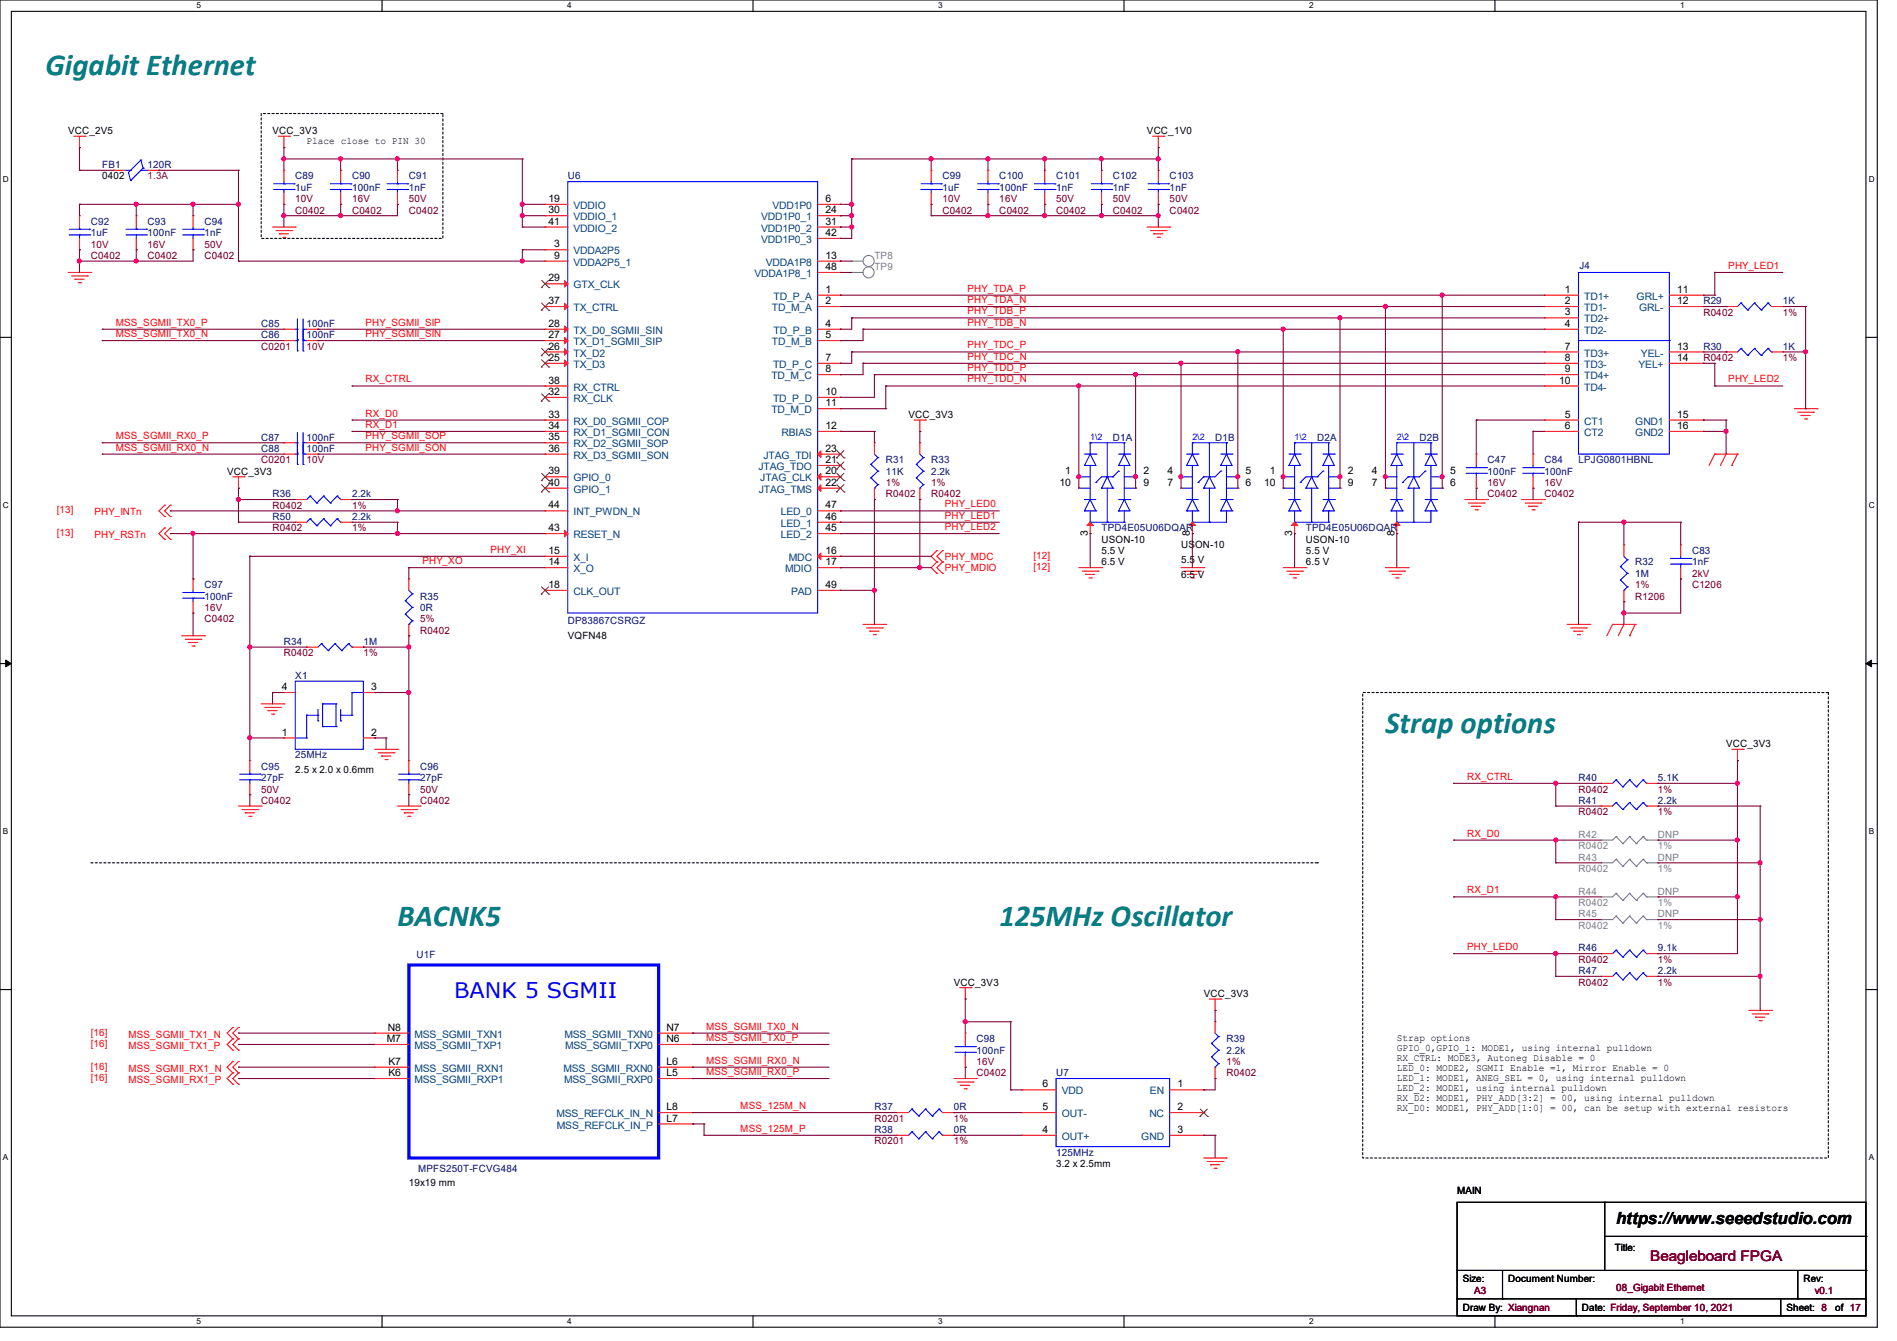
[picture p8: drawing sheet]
<svg xmlns="http://www.w3.org/2000/svg" width="297mm" height="210mm" viewBox="0 0 297 210" stroke-linecap="round" stroke-linejoin="round" font-family="sans-serif">
<defs><g id="words">
<g font-size="4.8" fill="#008080">
<text x="7.1" y="11.7">Gigabit Ethernet</text>
<text x="216.9" y="114.8">Strap options</text>
<text x="62.2" y="145">BACNK5</text>
<text x="156.5" y="145">125MHz Oscillator</text>
</g>
<text font-size="3.3" fill="#00f" x="71.1" y="156.3">BANK 5 SGMII</text>
<text font-size="2.6" x="253" y="191.8">https://www.seeedstudio.com</text>
<text font-size="2.3" fill="#800000" x="258.4" y="197.5">Beagleboard FPGA</text>
<g font-size="1.6">
<text x="10.7" y="21">VCC_2V5</text>
<text x="42.7" y="21">VCC_3V3</text>
<text x="48" y="22.6">Place close to PIN 30</text>
<text x="179.6" y="21">VCC_1V0</text>
<text x="16" y="28.1">0402</text>
<text x="85.9" y="31.6">19</text>
<text x="85.9" y="33.4">30</text>
<text x="85.9" y="35.2">41</text>
<text x="129.2" y="31.6">6</text>
<text x="129.2" y="33.4">24</text>
<text x="129.2" y="35.2">31</text>
<text x="86.8" y="38.7">3</text>
<text x="86.8" y="40.5">9</text>
<text x="129.2" y="40.5">13</text>
<text x="129.2" y="37">42</text>
<text x="85.9" y="44.1">29</text>
<text x="85.9" y="47.6">37</text>
<text x="129.2" y="45.8">1</text>
<text x="129.2" y="47.6">2</text>
<text x="129.2" y="42.3">48</text>
<text x="245" y="45.8">1</text>
<text x="245" y="47.6">2</text>
<text x="262.6" y="45.8">11</text>
<text x="262.6" y="47.6">12</text>
<text x="85.9" y="53">27</text>
<text x="85.9" y="51.2">28</text>
<text x="129.2" y="51.2">4</text>
<text x="129.2" y="53">5</text>
<text x="245" y="49.4">3</text>
<text x="245" y="51.2">4</text>
<text x="85.9" y="56.5">25</text>
<text x="85.9" y="54.7">26</text>
<text x="129.2" y="56.5">7</text>
<text x="129.2" y="58.3">8</text>
<text x="245" y="54.7">7</text>
<text x="245" y="56.5">8</text>
<text x="245" y="58.3">9</text>
<text x="262.6" y="54.7">13</text>
<text x="262.6" y="56.5">14</text>
<text x="85.9" y="61.8">32</text>
<text x="85.9" y="65.4">33</text>
<text x="85.9" y="60.1">38</text>
<text x="129.2" y="61.8">10</text>
<text x="129.2" y="63.6">11</text>
<text x="142.2" y="65.4">VCC_3V3</text>
<text x="244.1" y="60.1">10</text>
<text x="245" y="65.4">5</text>
<text x="262.6" y="65.4">15</text>
<text x="85.9" y="67.2">34</text>
<text x="85.9" y="69">35</text>
<text x="85.9" y="70.7">36</text>
<text x="129.2" y="67.2">12</text>
<text x="129.2" y="70.7">23</text>
<text x="245" y="67.2">6</text>
<text x="262.6" y="67.2">16</text>
<text x="35.6" y="74.3">VCC_3V3</text>
<text x="85.9" y="74.3">39</text>
<text x="85.9" y="76.1">40</text>
<text x="129.2" y="74.3">20</text>
<text x="129.2" y="72.5">21</text>
<text x="129.2" y="76.1">22</text>
<text x="165.9" y="76.1">10</text>
<text x="166.8" y="74.3">1</text>
<text x="179" y="74.3">2</text>
<text x="179" y="76.1">9</text>
<text x="182.8" y="74.3">4</text>
<text x="182.8" y="76.1">7</text>
<text x="195" y="74.3">5</text>
<text x="195" y="76.1">6</text>
<text x="197.9" y="76.1">10</text>
<text x="198.8" y="74.3">1</text>
<text x="211" y="74.3">2</text>
<text x="211" y="76.1">9</text>
<text x="214.8" y="74.3">4</text>
<text x="214.8" y="76.1">7</text>
<text x="227" y="74.3">5</text>
<text x="227" y="76.1">6</text>
<text x="85.9" y="83.2">43</text>
<text x="85.9" y="79.6">44</text>
<text x="129.2" y="83.2">45</text>
<text x="129.2" y="81.4">46</text>
<text x="129.2" y="79.6">47</text>
<text x="170.3" y="83.9" transform="rotate(-90 170.3 83.9)">3</text>
<text x="186.3" y="83.9" transform="rotate(-90 186.3 83.9)">8</text>
<text x="202.3" y="83.9" transform="rotate(-90 202.3 83.9)">3</text>
<text x="218.3" y="83.9" transform="rotate(-90 218.3 83.9)">8</text>
<text x="85.9" y="88.5">14</text>
<text x="85.9" y="86.7">15</text>
<text x="129.2" y="86.7">16</text>
<text x="129.2" y="88.5">17</text>
<text x="172.5" y="85">USON-10</text>
<text x="172.5" y="86.8">5.5 V</text>
<text x="172.5" y="88.6">6.5 V</text>
<text x="184.9" y="85.9">USON-10</text>
<text x="184.9" y="88.2">5.5 V</text>
<text x="204.5" y="85">USON-10</text>
<text x="204.5" y="86.8">5.5 V</text>
<text x="204.5" y="88.6">6.5 V</text>
<text x="85.9" y="92.1">18</text>
<text x="129.2" y="92.1">49</text>
<text x="184.9" y="90.5">6.5 V</text>
<text x="88.9" y="100.1">VQFN48</text>
<text x="44.1" y="108.1">4</text>
<text x="58.1" y="108.1">3</text>
<text x="44.1" y="115.2">1</text>
<text x="58.1" y="115.2">2</text>
<text x="270.3" y="117">VCC_3V3</text>
<text x="46.2" y="121.1">2.5 x 2.0 x 0.6mm</text>
<text x="149.4" y="154.3">VCC_3V3</text>
<text x="60.7" y="161.4">N8</text>
<text x="104.3" y="161.4">N7</text>
<text x="188.5" y="156.1">VCC_3V3</text>
<text x="60.6" y="163.2">M7</text>
<text x="60.8" y="166.8">K7</text>
<text x="104.3" y="163.2">N6</text>
<text x="104.3" y="166.8">L6</text>
<text x="218.7" y="163">Strap options</text>
<text x="218.7" y="164.6">GPIO_0,GPIO_1: MODE1, using internal pulldown</text>
<text x="218.7" y="166.2">RX_CTRL: MODE3, Autoneg Disable = 0</text>
<text x="218.7" y="167.7">LED_0: MODE2, SGMII Enable =1, Mirror Enable = 0</text>
<text x="60.8" y="168.5">K6</text>
<text x="104.3" y="168.5">L5</text>
<text x="104.3" y="173.9">L8</text>
<text x="163.2" y="173.9">5</text>
<text x="163.2" y="170.3">6</text>
<text x="184.4" y="170.3">1</text>
<text x="184.4" y="173.9">2</text>
<text x="218.7" y="169.3">LED_1: MODE1, ANEG_SEL = 0, using internal pulldown</text>
<text x="218.7" y="170.9">LED_2: MODE1, using internal pulldown</text>
<text x="218.7" y="172.4">RX_D2: MODE1, PHY_ADD[3:2] = 00, using internal pulldown</text>
<text x="218.7" y="174">RX_D0: MODE1, PHY_ADD[1:0] = 00, can be setup with external resistors</text>
<text x="104.3" y="175.6">L7</text>
<text x="163.2" y="177.4">4</text>
<text x="184.4" y="177.4">3</text>
<text x="64" y="185.8">19x19 mm</text>
<text x="165.4" y="182.8">3.2 x 2.5mm</text>
<text x="228.1" y="187.1">MAIN</text>
<text x="252.8" y="196">Title:</text>
<text x="229" y="200.7">Size:</text>
<text x="236.1" y="200.7">Document Number:</text>
<text x="282.4" y="200.7">Rev:</text>
<text x="229" y="205.4">Draw By: Xiangnan</text>
<text x="247.7" y="205.4">Date: Friday, September 10, 2021</text>
<text x="279.7" y="205.4">Sheet: 8</text>
<text x="287.3" y="205.4">of 17</text>
</g>
<g font-size="1.6" fill="#000080">
<text x="16" y="26.3">FB1</text>
<text x="23.1" y="26.3">120R</text>
<text x="46.2" y="28.1">C89</text>
<text x="46.2" y="29.9">1uF</text>
<text x="55.1" y="28.1">C90</text>
<text x="55.1" y="29.9">100nF</text>
<text x="64" y="28.1">C91</text>
<text x="64" y="29.9">1nF</text>
<text x="88.9" y="28.1">U6</text>
<text x="147.6" y="28.1">C99</text>
<text x="147.6" y="29.9">1uF</text>
<text x="156.5" y="28.1">C100</text>
<text x="156.5" y="29.9">100nF</text>
<text x="165.4" y="28.1">C101</text>
<text x="165.4" y="29.9">1nF</text>
<text x="174.2" y="28.1">C102</text>
<text x="174.2" y="29.9">1nF</text>
<text x="183.1" y="28.1">C103</text>
<text x="183.1" y="29.9">1nF</text>
<text x="14.2" y="35.2">C92</text>
<text x="23.1" y="35.2">C93</text>
<text x="32" y="35.2">C94</text>
<text x="14.2" y="37">1uF</text>
<text x="23.1" y="37">100nF</text>
<text x="32" y="37">1nF</text>
<text x="247.3" y="42.2">J4</text>
<text x="266.7" y="47.7">R29</text>
<text x="279.1" y="47.7">1K</text>
<text x="40.9" y="51.2">C85</text>
<text x="40.9" y="53">C86</text>
<text x="48" y="51.2">100nF</text>
<text x="48" y="53">100nF</text>
<text x="266.7" y="54.8">R30</text>
<text x="279.1" y="54.8">1K</text>
<text x="40.9" y="69">C87</text>
<text x="40.9" y="70.8">C88</text>
<text x="48" y="69">100nF</text>
<text x="48" y="70.8">100nF</text>
<text x="174.2" y="69">D1A</text>
<text x="190.2" y="69">D1B</text>
<text x="206.2" y="69">D2A</text>
<text x="222.2" y="69">D2B</text>
<text x="42.7" y="77.9">R36</text>
<text x="55.1" y="77.9">2.2k</text>
<text x="138.7" y="72.6">R31</text>
<text x="138.7" y="74.3">11K</text>
<text x="145.8" y="72.6">R33</text>
<text x="145.8" y="74.3">2.2k</text>
<text x="232.9" y="72.6">C47</text>
<text x="232.9" y="74.3">100nF</text>
<text x="241.8" y="72.6">C84</text>
<text x="241.8" y="74.3">100nF</text>
<text x="247.1" y="72.6">LPJG0801HBNL</text>
<text x="42.7" y="81.4">R50</text>
<text x="55.1" y="81.4">2.2k</text>
<text x="172.5" y="83.2">TPD4E05U06DQAR</text>
<text x="204.5" y="83.2">TPD4E05U06DQAR</text>
<text x="256" y="88.6">R32</text>
<text x="264.9" y="86.8">C83</text>
<text x="264.9" y="88.6">1nF</text>
<text x="32" y="92.1">C97</text>
<text x="32" y="93.9">100nF</text>
<text x="65.8" y="93.9">R35</text>
<text x="65.8" y="95.7">0R</text>
<text x="256" y="90.3">1M</text>
<text x="44.4" y="101">R34</text>
<text x="56.9" y="101">1M</text>
<text x="88.9" y="97.8">DP83867CSRGZ</text>
<text x="46.2" y="106.3">X1</text>
<text x="46.2" y="118.8">25MHz</text>
<text x="40.9" y="120.6">C95</text>
<text x="40.9" y="122.3">27pF</text>
<text x="65.8" y="120.6">C96</text>
<text x="65.8" y="122.3">27pF</text>
<text x="247.1" y="125.9">R41</text>
<text x="247.1" y="122.3">R40</text>
<text x="259.6" y="125.9">2.2k</text>
<text x="259.6" y="122.3">5.1K</text>
<text x="247.1" y="149">R46</text>
<text x="259.6" y="149">9.1k</text>
<text x="65.2" y="150.1">U1F</text>
<text x="247.1" y="152.6">R47</text>
<text x="259.6" y="152.6">2.2k</text>
<text x="152.9" y="163.2">C98</text>
<text x="152.9" y="165">100nF</text>
<text x="192" y="163.2">R39</text>
<text x="192" y="165">2.2k</text>
<text x="136.9" y="173.9">R37</text>
<text x="149.3" y="173.9">0R</text>
<text x="165.4" y="168.6">U7</text>
<text x="136.9" y="177.5">R38</text>
<text x="149.3" y="177.5">0R</text>
<text x="65.4" y="183.5">MPFS250T-FCVG484</text>
<text x="165.4" y="181">125MHz</text>
</g>
<text font-size="1.6" fill="#800040" x="23.1" y="28.1">1.3A</text>
<g font-size="1.6" fill="#800000">
<text x="46.2" y="33.4">C0402</text>
<text x="46.2" y="31.7">10V</text>
<text x="55.1" y="33.4">C0402</text>
<text x="55.1" y="31.7">16V</text>
<text x="64" y="33.4">C0402</text>
<text x="64" y="31.7">50V</text>
<text x="147.6" y="33.4">C0402</text>
<text x="147.6" y="31.7">10V</text>
<text x="156.5" y="33.4">C0402</text>
<text x="156.5" y="31.7">16V</text>
<text x="165.4" y="33.4">C0402</text>
<text x="165.4" y="31.7">50V</text>
<text x="174.2" y="33.4">C0402</text>
<text x="174.2" y="31.7">50V</text>
<text x="183.1" y="33.4">C0402</text>
<text x="183.1" y="31.7">50V</text>
<text x="14.2" y="40.6">C0402</text>
<text x="14.2" y="38.8">10V</text>
<text x="23.1" y="40.6">C0402</text>
<text x="23.1" y="38.8">16V</text>
<text x="32" y="40.6">C0402</text>
<text x="32" y="38.8">50V</text>
<text x="266.7" y="49.4">R0402</text>
<text x="279.1" y="49.4">1%</text>
<text x="40.9" y="54.8">C0201</text>
<text x="48" y="54.8">10V</text>
<text x="266.7" y="56.6">R0402</text>
<text x="279.1" y="56.6">1%</text>
<text x="40.9" y="72.6">C0201</text>
<text x="48" y="72.6">10V</text>
<text x="138.7" y="76.1">1%</text>
<text x="138.7" y="77.9">R0402</text>
<text x="145.8" y="76.1">1%</text>
<text x="145.8" y="77.9">R0402</text>
<text x="232.9" y="77.9">C0402</text>
<text x="232.9" y="76.1">16V</text>
<text x="241.8" y="77.9">C0402</text>
<text x="241.8" y="76.1">16V</text>
<text x="42.7" y="79.7">R0402</text>
<text x="42.7" y="83.2">R0402</text>
<text x="55.1" y="79.7">1%</text>
<text x="55.1" y="83.2">1%</text>
<text x="32" y="95.7">16V</text>
<text x="256" y="92.1">1%</text>
<text x="256" y="93.9">R1206</text>
<text x="264.9" y="92.1">C1206</text>
<text x="264.9" y="90.3">2kV</text>
<text x="32" y="97.4">C0402</text>
<text x="65.8" y="97.4">5%</text>
<text x="65.8" y="99.2">R0402</text>
<text x="44.4" y="102.8">R0402</text>
<text x="56.9" y="102.8">1%</text>
<text x="40.9" y="125.9">C0402</text>
<text x="40.9" y="124.1">50V</text>
<text x="65.8" y="125.9">C0402</text>
<text x="65.8" y="124.1">50V</text>
<text x="247.1" y="124.1">R0402</text>
<text x="259.6" y="124.1">1%</text>
<text x="247.1" y="127.7">R0402</text>
<text x="259.6" y="127.7">1%</text>
<text x="247.1" y="154.3">R0402</text>
<text x="247.1" y="150.8">R0402</text>
<text x="259.6" y="154.3">1%</text>
<text x="259.6" y="150.8">1%</text>
<text x="152.9" y="166.8">16V</text>
<text x="192" y="166.8">1%</text>
<text x="152.9" y="168.6">C0402</text>
<text x="192" y="168.6">R0402</text>
<text x="136.9" y="175.7">R0201</text>
<text x="136.9" y="179.2">R0201</text>
<text x="149.4" y="175.7">1%</text>
<text x="149.4" y="179.2">1%</text>
<text x="230.8" y="202.7">A3</text>
<text x="253" y="202.2">08_Gigabit Ethernet</text>
<text x="284.1" y="202.7">v0.1</text>
</g>
<g font-size="1.6" fill="#004080">
<text x="89.8" y="32.7">VDDIO</text>
<text x="89.8" y="34.5">VDDIO_1</text>
<text x="119.2" y="34.5">VDD1P0_1</text>
<text x="120.9" y="32.7">VDD1P0</text>
<text x="89.8" y="39.8">VDDA2P5</text>
<text x="89.8" y="41.6">VDDA2P5_1</text>
<text x="89.8" y="36.3">VDDIO_2</text>
<text x="119.2" y="36.3">VDD1P0_2</text>
<text x="119.2" y="38.1">VDD1P0_3</text>
<text x="119.9" y="41.6">VDDA1P8</text>
<text x="89.8" y="45.2">GTX_CLK</text>
<text x="118.1" y="43.4">VDDA1P8_1</text>
<text x="121.1" y="46.9">TD_P_A</text>
<text x="248" y="46.9">TD1+</text>
<text x="256.2" y="46.9">GRL+</text>
<text x="89.8" y="52.3">TX_D0_SGMII_SIN</text>
<text x="89.8" y="48.7">TX_CTRL</text>
<text x="120.9" y="48.7">TD_M_A</text>
<text x="121.1" y="52.3">TD_P_B</text>
<text x="248" y="50.5">TD2+</text>
<text x="248" y="48.7">TD1-</text>
<text x="248" y="52.3">TD2-</text>
<text x="256.6" y="48.7">GRL-</text>
<text x="89.8" y="57.6">TX_D3</text>
<text x="89.8" y="55.8">TX_D2</text>
<text x="89.8" y="54.1">TX_D1_SGMII_SIP</text>
<text x="120.8" y="59.4">TD_M_C</text>
<text x="120.9" y="54.1">TD_M_B</text>
<text x="121" y="57.6">TD_P_C</text>
<text x="248" y="55.8">TD3+</text>
<text x="248" y="57.6">TD3-</text>
<text x="248" y="59.4">TD4+</text>
<text x="256.5" y="57.6">YEL+</text>
<text x="256.9" y="55.8">YEL-</text>
<text x="89.8" y="63">RX_CLK</text>
<text x="89.8" y="61.2">RX_CTRL</text>
<text x="120.8" y="64.7">TD_M_D</text>
<text x="121" y="63">TD_P_D</text>
<text x="248" y="61.2">TD4-</text>
<text x="89.8" y="66.5">RX_D0_SGMII_COP</text>
<text x="89.8" y="68.3">RX_D1_SGMII_CON</text>
<text x="89.8" y="70.1">RX_D2_SGMII_SOP</text>
<text x="89.8" y="71.8">RX_D3_SGMII_SON</text>
<text x="119.5" y="71.8">JTAG_TDI</text>
<text x="122.3" y="68.3">RBIAS</text>
<text x="248" y="68.3">CT2</text>
<text x="248" y="66.5">CT1</text>
<text x="256" y="66.5">GND1</text>
<text x="256" y="68.3">GND2</text>
<text x="89.8" y="75.4">GPIO_0</text>
<text x="89.8" y="77.2">GPIO_1</text>
<text x="118.7" y="73.6">JTAG_TDO</text>
<text x="118.8" y="77.2">JTAG_TMS</text>
<text x="119" y="75.4">JTAG_CLK</text>
<text x="89.8" y="80.7">INT_PWDN_N</text>
<text x="122.3" y="82.5">LED_1</text>
<text x="122.3" y="80.7">LED_0</text>
<text x="89.8" y="89.6">X_O</text>
<text x="89.8" y="87.8">X_I</text>
<text x="89.8" y="84.3">RESET_N</text>
<text x="122.3" y="84.3">LED_2</text>
<text x="122.9" y="89.6">MDIO</text>
<text x="123.5" y="87.8">MDC</text>
<text x="89.8" y="93.2">CLK_OUT</text>
<text x="123.9" y="93.2">PAD</text>
<text x="64.9" y="167.9">MSS_SGMII_RXN1</text>
<text x="64.9" y="162.5">MSS_SGMII_TXN1</text>
<text x="64.9" y="164.3">MSS_SGMII_TXP1</text>
<text x="88.2" y="167.9">MSS_SGMII_RXN0</text>
<text x="88.4" y="162.5">MSS_SGMII_TXN0</text>
<text x="88.5" y="164.3">MSS_SGMII_TXP0</text>
<text x="64.9" y="169.6">MSS_SGMII_RXP1</text>
<text x="88.3" y="169.6">MSS_SGMII_RXP0</text>
<text x="166.2" y="171.4">VDD</text>
<text x="180" y="171.4">EN</text>
<text x="87.1" y="175">MSS_REFCLK_IN_N</text>
<text x="87.2" y="176.7">MSS_REFCLK_IN_P</text>
<text x="166.2" y="178.5">OUT+</text>
<text x="166.2" y="175">OUT-</text>
<text x="178.7" y="178.5">GND</text>
<text x="180" y="175">NC</text>
</g>
<g font-size="1.6" fill="#808080">
<text x="136.9" y="40.6">TP8</text>
<text x="136.9" y="42.3">TP9</text>
<text x="247.1" y="131.2">R42</text>
<text x="259.6" y="131.2">DNP</text>
<text x="247.1" y="133">R0402</text>
<text x="247.1" y="134.8">R43</text>
<text x="247.1" y="136.6">R0402</text>
<text x="259.6" y="134.8">DNP</text>
<text x="259.6" y="133">1%</text>
<text x="259.6" y="136.6">1%</text>
<text x="247.1" y="143.7">R45</text>
<text x="247.1" y="140.1">R44</text>
<text x="247.1" y="141.9">R0402</text>
<text x="259.6" y="143.7">DNP</text>
<text x="259.6" y="140.1">DNP</text>
<text x="259.6" y="141.9">1%</text>
<text x="247.1" y="145.5">R0402</text>
<text x="259.6" y="145.5">1%</text>
</g>
<g font-size="1.6" fill="#f00">
<text x="151.5" y="45.7">PHY_TDA_P</text>
<text x="151.5" y="47.5">PHY_TDA_N</text>
<text x="270.6" y="42.1">PHY_LED1</text>
<text x="18.1" y="51">MSS_SGMII_TX0_P</text>
<text x="18.1" y="52.8">MSS_SGMII_TX0_N</text>
<text x="57.2" y="51">PHY_SGMII_SIP</text>
<text x="57.2" y="52.8">PHY_SGMII_SIN</text>
<text x="151.5" y="49.2">PHY_TDB_P</text>
<text x="151.5" y="51">PHY_TDB_N</text>
<text x="57.2" y="59.9">RX_CTRL</text>
<text x="151.5" y="54.6">PHY_TDC_P</text>
<text x="151.5" y="56.3">PHY_TDC_N</text>
<text x="151.5" y="58.1">PHY_TDD_P</text>
<text x="151.5" y="59.9">PHY_TDD_N</text>
<text x="270.6" y="59.9">PHY_LED2</text>
<text x="57.2" y="65.2">RX_D0</text>
<text x="18.1" y="70.6">MSS_SGMII_RX0_N</text>
<text x="18.1" y="68.8">MSS_SGMII_RX0_P</text>
<text x="57.2" y="70.6">PHY_SGMII_SON</text>
<text x="57.2" y="68.8">PHY_SGMII_SOP</text>
<text x="57.2" y="67">RX_D1</text>
<text x="8.9" y="83.9">[13]</text>
<text x="8.9" y="80.4">[13]</text>
<text x="14.8" y="80.7">PHY_INTn</text>
<text x="147.9" y="79.5">PHY_LED0</text>
<text x="147.9" y="81.2">PHY_LED1</text>
<text x="147.9" y="83">PHY_LED2</text>
<text x="14.8" y="84.3">PHY_RSTn</text>
<text x="66.1" y="88.3">PHY_XO</text>
<text x="76.8" y="86.6">PHY_XI</text>
<text x="147.9" y="87.7">PHY_MDC</text>
<text x="147.9" y="89.4">PHY_MDIO</text>
<text x="161.8" y="87.5">[12]</text>
<text x="161.8" y="89.3">[12]</text>
<text x="229.7" y="122.1">RX_CTRL</text>
<text x="229.7" y="131">RX_D0</text>
<text x="229.7" y="139.9">RX_D1</text>
<text x="229.7" y="148.8">PHY_LED0</text>
<text x="110.6" y="161.2">MSS_SGMII_TX0_N</text>
<text x="14.2" y="162.2">[16]</text>
<text x="14.2" y="164">[16]</text>
<text x="14.2" y="167.5">[16]</text>
<text x="20.1" y="162.5">MSS_SGMII_TX1_N</text>
<text x="20.1" y="164.3">MSS_SGMII_TX1_P</text>
<text x="20.1" y="167.8">MSS_SGMII_RX1_N</text>
<text x="110.6" y="166.6">MSS_SGMII_RX0_N</text>
<text x="110.6" y="163">MSS_SGMII_TX0_P</text>
<text x="14.2" y="169.3">[16]</text>
<text x="20.1" y="169.6">MSS_SGMII_RX1_P</text>
<text x="110.6" y="168.4">MSS_SGMII_RX0_P</text>
<text x="115.9" y="173.7">MSS_125M_N</text>
<text x="115.9" y="177.2">MSS_125M_P</text>
</g>
<g font-size="1.4" fill="#00f">
<text x="170.7" y="68.9">1\2</text>
<text x="186.7" y="68.9">2\2</text>
<text x="202.7" y="68.9">1\2</text>
<text x="218.7" y="68.9">2\2</text>
</g>
<g font-size="1.3">
<text x="30.8" y="1.3">5</text>
<text x="88.8" y="1.3">4</text>
<text x="146.9" y="1.3">3</text>
<text x="205" y="1.3">2</text>
<text x="263.1" y="1.3">1</text>
<text x=".5" y="28.4">D</text>
<text x="292.6" y="28.4">D</text>
<text x=".5" y="79.5">C</text>
<text x="292.6" y="79.5">C</text>
<text x=".5" y="130.6">B</text>
<text x="292.6" y="130.6">B</text>
<text x=".5" y="181.7">A</text>
<text x="292.6" y="181.7">A</text>
<text x="30.8" y="207.4">5</text>
<text x="88.8" y="207.4">4</text>
<text x="146.9" y="207.4">3</text>
<text x="205" y="207.4">2</text>
<text x="263.1" y="207.4">1</text>
</g>
</g></defs>
<path d="M0 0h293.9v207.9h-293.9zM1.8 1.8h290.3v204.3h-290.3z" fill="none" stroke="#000" stroke-width=".17"/>
<g fill="#fff">
<path d="M30.8 .2h.7v1.4h-.7z"/>
<path d="M30.8 206.2h.7v1.4h-.7z"/>
</g>
<path d="M59.8 0v1.8M59.8 206.1v1.8" fill="none" stroke="#000" stroke-width=".17"/>
<g fill="#fff">
<path d="M88.8 .2h.7v1.4h-.7z"/>
<path d="M88.8 206.2h.7v1.4h-.7z"/>
</g>
<path d="M117.9 0v1.8M117.9 206.1v1.8" fill="none" stroke="#000" stroke-width=".17"/>
<g fill="#fff">
<path d="M146.9 .2h.7v1.4h-.7z"/>
<path d="M146.9 206.2h.7v1.4h-.7z"/>
</g>
<path d="M176 0v1.8M176 206.1v1.8" fill="none" stroke="#000" stroke-width=".17"/>
<g fill="#fff">
<path d="M205 .2h.7v1.4h-.7z"/>
<path d="M205 206.2h.7v1.4h-.7z"/>
</g>
<path d="M234.1 0v1.8M234.1 206.1v1.8" fill="none" stroke="#000" stroke-width=".17"/>
<g fill="#fff">
<path d="M263.1 .2h.6v1.4h-.6z"/>
<path d="M263.1 206.2h.6v1.4h-.6z"/>
<path d="M.5 27.3h.9v1.4h-.9z"/>
<path d="M292.6 27.3h.9v1.4h-.9z"/>
<path d="M.5 78.4h.9v1.4h-.9z"/>
<path d="M292.6 78.4h.9v1.4h-.9z"/>
</g>
<path d="M0 52.8h1.8M292.1 52.8h1.8" fill="none" stroke="#000" stroke-width=".17"/>
<g fill="#fff">
<path d="M.5 129.5h.8v1.4h-.8z"/>
<path d="M292.6 129.5h.8v1.4h-.8z"/>
</g>
<path d="M0 103.9h1.8M292.1 103.9h1.8" fill="none" stroke="#000" stroke-width=".17"/>
<path d="M.9 103.4l.9 .5-.9 .5zM292.1 103.9l.9-.5v1z" fill="#000" stroke="#000" stroke-width=".16"/>
<g fill="#fff">
<path d="M.5 180.5h.8v1.4h-.8z"/>
<path d="M292.6 180.5h.8v1.4h-.8z"/>
</g>
<g fill="none" stroke="#000" stroke-width=".17">
<path d="M0 155h1.8M292.1 155h1.8M228.1 188.3h64v17.8h-64zM228.1 199h64M235.2 199v4.4M251.2 188.3h.1M251.2 188.3v10.7M251.2 193.6h40.9M281.5 199v4.4M292.1 199h.1M292.1 193.6h.1M228.1 203.4h.1"/>
<path d="M228.1 203.4h64M235.2 203.4h.1M246.8 206.1h.1M246.8 203.4v2.7M278.8 206.1h.1M278.8 203.4v2.7M281.5 203.4h.1"/>
</g>
<path d="M40.9 17.8h28.4v19.5h-28.4zM213.4 108.5h72.9v72.9h-72.9zM14.2 135.1h192M206.2 135.1h.1" fill="none" stroke="#000" stroke-width=".17" stroke-dasharray=".3"/>
<g fill="none" stroke="#f00" stroke-width=".17">
<path d="M11.6 21.3h1.7M12.4 23.1h.1M12.4 33.8h.1M12.4 39.1h.1M12.4 21.3v1.8M12.4 33.8v1.8M12.4 37.3v1.8M13.3 21.3h.1M17.8 26.7h.1M17.8 26.7h1.8M21.3 33.8h.1M21.3 39.1h.1"/>
<path d="M21.3 33.8v1.8M21.3 37.3v1.8M23.1 26.7h1.8M24.9 26.7h.1M30.2 33.8h.1M30.2 39.1h.1M30.2 33.8v1.8M30.2 37.3v1.8M42.7 35.6h3.5M43.2 36.1h2.5M43.6 21.3h1.7M43.7 36.6h.1"/>
<path d="M43.7 36.6h1.5M44.3 37.2h.3M44.4 23.1h.1M44.4 26.7h.1M44.4 32h.1M44.4 21.3v1.8M44.4 26.7v1.7M44.4 30.2v1.8M44.6 37.2h.1M45.3 21.3h.1M45.7 36.1h.1M46.2 35.6h.1"/>
<path d="M53.3 26.7h.1M53.3 32h.1M53.3 26.7v1.7M53.3 30.2v1.8M62.2 26.7h.1M62.2 32h.1M62.2 26.7v1.7M62.2 30.2v1.8M85.3 39.1h.1M85.3 32h.1M85.3 33.8h.1M85.3 35.6h.1"/>
<path d="M85.3 35.6h3.6M85.3 39.1h3.6M85.3 32h3.6M85.3 33.8h3.6M128 35.6h3.6M128 32h3.6M128 33.8h3.6M128 37.3h3.6M131.6 32h.1M131.6 33.8h.1M131.6 35.6h.1M131.6 37.3h.1"/>
<path d="M145.8 26.7h.1M145.8 32h.1M145.8 26.7v1.7M145.8 30.2v1.8M154.7 26.7h.1M154.7 32h.1M154.7 26.7v1.7M154.7 30.2v1.8M163.6 26.7h.1M163.6 32h.1M163.6 26.7v1.7M163.6 30.2v1.8"/>
<path d="M172.5 26.7h.1M172.5 32h.1M172.5 26.7v1.7M172.5 30.2v1.8M179.6 35.6h3.5M180.1 36.1h2.5M180.5 21.3h1.7M180.6 36.6h.1M180.6 36.6h1.5M181.2 37.2h.3M181.4 23.1h.1M181.4 26.7h.1"/>
<path d="M181.4 32h.1M181.4 21.3v1.8M181.4 26.7v1.7M181.4 30.2v1.8M181.5 37.2h.1M182.2 21.3h.1M182.6 36.1h.1M183.1 35.6h.1M10.7 42.7h3.5M11.2 43.2h2.5M11.7 43.7h.1M11.7 43.7h1.5"/>
<path d="M12.3 44.3h.3M12.6 44.3h.1M13.7 43.2h.1M14.2 42.7h.1M44.4 51.6h.1M44.4 53.3h.1M44.4 51.6h1.8M44.4 53.3h1.8M48 51.6h1.8M48 53.3h1.8M49.8 51.6h.1M49.8 53.3h.1"/>
<path d="M85.3 40.9h.1M85.3 56.9h.1M85.3 55.1h.1M85.3 53.3h.1M85.3 51.6h.1M85.3 44.4h.1M85.3 48h.1M85.3 48h3.6M85.3 55.1h3.6M85.3 51.6h3.6M85.3 53.3h3.6M85.3 56.9h3.6"/>
<path d="M85.3 40.9h3.6M85.3 44.4h3.6M128 42.7h3.6M128 48h3.6M128 51.6h3.6M128 46.2h3.6M128 53.3h3.6M128 56.9h3.6M128 58.7h3.6M128 40.9h3.6M131.6 46.2h.1M131.6 48h.1"/>
<path d="M131.6 51.6h.1M131.6 53.3h.1M131.6 56.9h.1M131.6 58.7h.1M131.6 40.9h.1M131.6 42.7h.1M241.8 49.8h.1M241.8 46.2h.1M241.8 48h.1M241.8 55.1h.1M241.8 56.9h.1M241.8 51.6h.1"/>
<path d="M241.8 58.7h.1M241.8 48h5.3M241.8 55.1h5.3M241.8 51.6h5.3M241.8 46.2h5.3M241.8 56.9h5.3M241.8 58.7h5.3M241.8 49.8h5.3M261.4 48h5.3M261.4 55.1h5.3M261.4 46.2h5.3M261.4 56.9h5.3"/>
<path d="M266.7 46.2h.1M266.7 48h.1M266.7 55.1h.1M266.7 56.9h.1M270.3 48h.1M270.3 55.1h.1M270.3 48h1.7M270.3 55.1h1.7M277.4 48h1.7M277.4 55.1h1.7M279.1 48h.1M279.1 55.1h.1"/>
<path d="M25.8 79.1h.1M25.8 79.1l-.9 .9 .9 .9M26.7 79.1h.1M26.7 79.1l-.9 .9 .9 .9M36.4 74.7h1.8M37.3 76.5h.1M37.3 74.7v1.8M38.2 74.7h.1M44.4 69.3h.1M44.4 71.1h.1M44.4 71.1h1.8M44.4 69.3h1.8"/>
<path d="M46.2 78.2h.1M46.2 78.2h1.8M48 71.1h1.8M48 69.3h1.8M49.8 69.3h.1M49.8 71.1h.1M53.3 78.2h1.8M55.1 78.2h.1M85.3 62.2h.1M85.3 65.8h.1M85.3 67.6h.1M85.3 69.3h.1"/>
<path d="M85.3 71.1h.1M85.3 60.5h.1M85.3 74.7h.1M85.3 76.5h.1M85.3 71.1h3.6M85.3 65.8h3.6M85.3 74.7h3.6M85.3 69.3h3.6M85.3 62.2h3.6M85.3 67.6h3.6M85.3 76.5h3.6M85.3 60.5h3.6"/>
<path d="M128 71.1h3.6M128 74.7h3.6M128 64h3.6M128 62.2h3.6M128 67.6h3.6M128 72.9h3.6M128 76.5h3.6M131.6 62.2h.1M131.6 64h.1M131.6 67.6h.1M131.6 74.7h.1M131.6 72.9h.1"/>
<path d="M131.6 76.5h.1M131.6 71.1h.1M136.9 69.3h.1M136.9 78.2h.1M136.9 69.3v1.8M136.9 76.5v1.7M143.1 65.8h1.8M144 67.6h.1M144 69.3h.1M144 78.2h.1M144 65.8v1.8M144 69.3v1.8"/>
<path d="M144 76.5v1.7M144.9 65.8h.1M168.9 74.7h.1M168.9 76.5h.1M177.8 74.7h.1M177.8 76.5h.1M184.9 74.7h.1M184.9 76.5h.1M193.8 74.7h.1M193.8 76.5h.1M200.9 74.7h.1M200.9 76.5h.1"/>
<path d="M209.8 74.7h.1M209.8 76.5h.1M216.9 74.7h.1M216.9 76.5h.1M225.8 74.7h.1M225.8 76.5h.1M229.4 78.2h3.5M229.9 78.8h2.5M230.4 79.3h.1M230.4 79.3h1.5M231 79.8h.3M231.1 71.1h.1"/>
<path d="M231.1 76.5h.1M231.1 71.1v1.8M231.1 74.7v1.8M231.3 79.8h.1M232.4 78.8h.1M232.9 78.2h.1M238.3 78.2h3.5M238.8 78.8h2.5M239.3 79.3h.1M239.3 79.3h1.4M239.9 79.8h.3M240 71.1h.1"/>
<path d="M240 76.5h.1M240 71.1v1.8M240 74.7v1.8M240.2 79.8h.1M241.3 78.8h.1M241.8 78.2h.1M241.8 67.6h.1M241.8 60.5h.1M241.8 65.8h.1M241.8 65.8h5.3M241.8 67.6h5.3M241.8 60.5h5.3"/>
<path d="M261.4 65.8h5.3M261.4 67.6h5.3M266.7 65.8h.1M266.7 67.6h.1M268.5 71.1h.1M268.5 71.1l-.9 1.8M268.5 71.1h3.5M270.3 71.1h.1M270.3 71.1l-.9 1.8M271.1 72.9h.1M272 71.1h.1M272 71.1l-.9 1.8"/>
<path d="M280.9 64h3.6M281.5 64.6h2.4M282 65.1h.1M282 65.1h1.4M282.5 65.6h.4M282.9 65.6h.1M283.9 64.6h.1M284.5 64h.1M25.8 82.7h.1M25.8 84.5h.1M25.8 80.9h.1M25.8 82.7l-.9 .9 .9 .9"/>
<path d="M26.7 82.7h.1M26.7 84.5h.1M26.7 80.9h.1M26.7 82.7l-.9 .9 .9 .9M28.4 99.6h3.6M30.2 90.7h.1M30.2 96h.1M30.2 90.7v1.8M30.2 94.2v1.8M32 99.6h.1M46.2 81.8h.1M46.2 81.8h1.8"/>
<path d="M53.3 81.8h1.8M55.1 81.8h.1M64 90.7h.1M64 99.6h.1M64 90.7v1.8M64 97.8v1.8M85.3 88.9h.1M85.3 87.1h.1M85.3 92.5h.1M85.3 83.6h.1M85.3 80h.1M85.3 88.9h3.6"/>
<path d="M85.3 87.1h3.6M85.3 92.5h3.6M85.3 83.6h3.6M85.3 80h3.6M128 88.9h3.6M128 87.1h3.6M128 92.5h3.6M128 83.6h3.6M128 80h3.6M128 81.8h3.6M131.6 87.1h.1M131.6 88.9h.1"/>
<path d="M131.6 83.6h.1M131.6 81.8h.1M131.6 80h.1M131.6 92.5h.1M135.1 97.8h3.6M135.7 98.3h2.4M136.2 98.8h.1M136.2 98.8h1.4M136.7 99.4h.4M137.1 99.4h.1M138.1 98.3h.1M138.7 97.8h.1"/>
<path d="M146.7 86.2h.1M146.7 88h.1M146.7 89.8h.1M146.7 86.2l-.9 .9 .9 .9M146.7 88l-.9 .9 .9 .9M147.6 88h.1M147.6 86.2h.1M147.6 89.8h.1M147.6 86.2l-.9 .9 .9 .9M147.6 88l-.9 .9 .9 .9M168.9 88.9h3.6M169.5 89.5h2.4"/>
<path d="M170 90h.1M170 90h1.4M170.5 90.5h.4M170.7 83.6h.1M170.7 81.8v1.8M170.9 90.5h.1M171.9 89.5h.1M172.5 88.9h.1M184.9 88.9h3.6M185.5 89.5h2.4M186 90h.1M186 90h1.4"/>
<path d="M186.5 90.5h.4M186.7 83.6h.1M186.7 81.8v1.8M186.9 90.5h.1M187.9 89.5h.1M188.5 88.9h.1M200.9 88.9h3.6M201.5 89.5h2.4M202 90h.1M202 90h1.4M202.5 90.5h.4M202.7 83.6h.1"/>
<path d="M202.7 81.8v1.8M202.9 90.5h.1M203.9 89.5h.1M204.5 88.9h.1M216.9 88.9h3.6M217.5 89.5h2.4M218 90h.1M218 90h1.4M218.5 90.5h.4M218.7 83.6h.1M218.7 81.8v1.8M218.9 90.5h.1"/>
<path d="M219.9 89.5h.1M220.5 88.9h.1M245.4 97.8h3.5M245.9 98.3h2.5M246.4 98.8h.1M246.4 98.8h1.5M247 99.4h.3M247.3 99.4h.1M248.4 98.3h.1M248.9 97.8h.1M252.5 97.8h.1M252.5 97.8h3.5"/>
<path d="M252.5 97.8l-.9 1.8M254.3 97.8h.1M254.3 85.3h.1M254.3 94.2h.1M254.3 97.8l-.9 1.8M254.3 85.3v1.8M254.3 92.5v1.7M255.1 99.6h.1M256 97.8h.1M256 97.8l-.9 1.8M263.1 85.3h.1M263.1 90.7h.1"/>
<path d="M263.1 85.3v1.8M263.1 88.9v1.8M29 100.1h2.5M29.5 100.6h.1M29.5 100.6h1.4M30.1 101.2h.3M30.4 101.2h.1M31.5 100.1h.1M39.1 119.1h.1M39.1 119.1v1.8M40.9 110.2h3.5M41.4 110.8h2.5"/>
<path d="M42 111.3h.1M42 111.3h1.4M42.5 111.8h.3M42.8 111.8h.1M43.9 110.8h.1M44.4 110.2h.1M44.4 115.6h.1M44.4 108.5h.1M44.4 115.6h1.8M44.4 108.5h1.8M48 101.3h.1M48 101.3h1.8"/>
<path d="M55.1 101.3h1.8M56.9 101.3h.1M56.9 115.6h1.8M56.9 108.5h1.8M58.7 108.5h.1M58.7 115.6h.1M58.7 117.3h3.5M59.2 117.9h2.5M59.7 118.4h.1M59.7 118.4h1.5M60.3 119h.3M60.6 119h.1"/>
<path d="M61.7 117.9h.1M62.2 117.3h.1M64 119.1h.1M64 119.1v1.8M271.1 117.3h1.8M272 119.1h.1M272 117.3v1.8M272.9 117.3h.1M37.3 126.2h3.6M37.9 126.8h2.4M38.4 127.3h.1M38.4 127.3h1.4"/>
<path d="M38.9 127.8h.4M39.1 124.5h.1M39.1 122.7v1.8M39.3 127.8h.1M40.3 126.8h.1M40.9 126.2h.1M62.2 126.2h3.6M62.8 126.8h2.4M63.3 127.3h.1M63.3 127.3h1.4M63.8 127.8h.4M64 124.5h.1"/>
<path d="M64 122.7v1.8M64.2 127.8h.1M65.2 126.8h.1M65.8 126.2h.1M250.7 126.2h.1M250.7 122.7h.1M250.7 126.2h1.8M250.7 122.7h1.8M257.8 126.2h1.8M257.8 122.7h1.8M259.6 126.2h.1M259.6 122.7h.1"/>
<path d="M150.2 154.7h1.8M151.1 156.5h.1M151.1 154.7v1.8M152 154.7h.1M189.4 156.5h1.7M190.2 158.2h.1M190.2 156.5v1.7M191.1 156.5h.1M250.7 152.9h.1M250.7 149.4h.1M250.7 152.9h1.8M250.7 149.4h1.8"/>
<path d="M257.8 152.9h1.8M257.8 149.4h1.8M259.6 152.9h.1M259.6 149.4h.1M273.8 158.2h3.6M274.4 158.8h2.4M274.9 159.3h.1M274.9 159.3h1.4M275.4 159.9h.4M275.8 159.9h.1M276.8 158.8h.1M277.4 158.2h.1"/>
<path d="M36.4 160.9h.1M36.4 162.7h.1M36.4 164.5h.1M36.4 166.2h.1M36.4 168h.1M36.4 169.8h.1M36.4 160.9l-.8 .9 .8 .9M36.4 162.7l-.8 .9 .8 .9M36.4 166.2l-.8 .9 .8 .9M36.4 168l-.8 .9 .8 .9M37.3 160.9h.1M37.3 162.7h.1"/>
<path d="M37.3 164.5h.1M37.3 166.2h.1M37.3 168h.1M37.3 169.8h.1M37.3 160.9l-.9 .9 .9 .9M37.3 162.7l-.9 .9 .9 .9M37.3 166.2l-.9 .9 .9 .9M37.3 168l-.9 .9 .9 .9M58.7 167.1h.1M58.7 168.9h.1M58.7 161.8h.1M58.7 163.6h.1"/>
<path d="M58.7 168.9h5.3M58.7 167.1h5.3M58.7 161.8h5.3M58.7 163.6h5.3M103.1 168.9h5.4M103.1 174.2h5.4M103.1 167.1h5.4M103.1 161.8h5.4M103.1 163.6h5.4M103.1 176h5.4M108.5 161.8h.1M108.5 163.6h.1"/>
<path d="M108.5 167.1h.1M108.5 168.9h.1M108.5 174.2h.1M108.5 176h.1M140.5 174.2h.1M140.5 177.8h.1M140.5 174.2h1.7M140.5 177.8h1.7M147.6 174.2h1.8M147.6 177.8h1.8M149.4 174.2h.1M149.4 177.8h.1"/>
<path d="M149.4 168.9h3.5M149.9 169.5h2.5M150.4 170h.1M150.4 170h1.4M151 170.5h.3M151.1 161.8h.1M151.1 167.1h.1M151.1 161.8v1.8M151.1 165.4v1.7M151.3 170.5h.1M152.4 169.5h.1M152.9 168.9h.1"/>
<path d="M160 177.8h.1M160 174.2h.1M160 170.7h.1M160 170.7h5.4M160 174.2h5.4M160 177.8h5.4M183.1 170.7h5.4M183.1 174.2h5.4M183.1 177.8h5.4M188.5 170.7h.1M188.5 174.2h.1M188.5 177.8h.1"/>
<path d="M190.2 160h.1M190.2 168.9h.1M190.2 160v1.8M190.2 167.1v1.8M188.5 181.4h3.5M189 181.9h2.5M189.5 182.4h.1M189.5 182.4h1.5M190.1 183h.3M190.4 183h.1M191.5 181.9h.1M192 181.4h.1"/>
</g>
<g fill="none" stroke="#00f" stroke-width=".17">
<path d="M10.8 35.9h3.3M10.8 36.8h3.3M12.4 36.8h.1M12.4 35.9h.1M12.4 35.6v.3M12.4 36.8v.5M14.1 35.9h.1M14.1 36.8h.1M19.6 26.7h.8M19.7 35.9h3.2M19.7 36.8h3.2M20.4 28.3h.1"/>
<path d="M20.4 26.7h.1M21.3 36.8h.1M21.3 35.9h.1M21.3 35.6v.3M21.3 36.8v.5M22.1 25.1h.1M22.1 26.7h.1M22.1 25.1l-2 1.9 .3 1.3M22.1 26.7h1M22.1 25.1l.3 1.2M22.4 26.3h.1M22.4 26.3l-2 2"/>
<path d="M22.9 35.9h.1M22.9 36.8h.1M28.6 35.9h3.2M28.6 36.8h3.2M30.2 36.8h.1M30.2 35.9h.1M30.2 35.6v.3M30.2 36.8v.5M31.8 35.9h.1M31.8 36.8h.1M42.8 28.8h3.3M42.8 29.7h3.3"/>
<path d="M44.4 29.7h.1M44.4 28.8h.1M44.4 28.4v.4M44.4 29.7v.5M46.1 28.8h.1M46.1 29.7h.1M51.7 28.8h3.2M51.7 29.7h3.2M53.3 29.7h.1M53.3 28.8h.1M53.3 28.4v.4M53.3 29.7v.5"/>
<path d="M54.9 28.8h.1M54.9 29.7h.1M60.6 28.8h3.2M60.6 29.7h3.2M62.2 29.7h.1M62.2 28.8h.1M62.2 28.4v.4M62.2 29.7v.5M63.8 28.8h.1M63.8 29.7h.1M88.9 28.4h39.1v67.6h-39.1zM144.2 28.8h3.2"/>
<path d="M144.2 29.7h3.2M145.8 29.7h.1M145.8 28.8h.1M145.8 28.4v.4M145.8 29.7v.5M147.4 28.8h.1M147.4 29.7h.1M153.1 28.8h3.2M153.1 29.7h3.2M154.7 29.7h.1M154.7 28.8h.1M154.7 28.4v.4"/>
<path d="M154.7 29.7v.5M156.3 28.8h.1M156.3 29.7h.1M162 28.8h3.2M162 29.7h3.2M163.6 29.7h.1M163.6 28.8h.1M163.6 28.4v.4M163.6 29.7v.5M165.2 28.8h.1M165.2 29.7h.1M170.9 28.8h3.2"/>
<path d="M170.9 29.7h3.2M172.5 29.7h.1M172.5 28.8h.1M172.5 28.4v.4M172.5 29.7v.5M174.1 28.8h.1M174.1 29.7h.1M179.7 28.8h3.3M179.7 29.7h3.3M181.4 29.7h.1M181.4 28.8h.1M181.4 28.4v.4"/>
<path d="M181.4 29.7v.5M183 28.8h.1M183 29.7h.1M46.2 51.6h.4M46.2 53.3h.4M46.6 53.2h.1M46.6 51.6h.1M46.6 54.9h.1M46.6 53.3h.1M46.6 50v4.9M47.5 53.2h.1M47.5 51.6h.1"/>
<path d="M47.5 54.9h.1M47.5 53.3h.1M47.5 50v4.9M47.5 51.6h.5M47.5 53.3h.5M247.1 42.7h14.3v28.4h-14.3zM247.1 53.3h14.3M261.4 53.3h.1M272.6 47.5h.1M272.6 54.6h.1M272.6 47.5l-.6 .5M272.6 47.5l1 1.1"/>
<path d="M272.6 54.6l-.6 .5M272.6 54.6l1 1.1M273.6 48.6h.1M273.6 55.7h.1M274.7 47.5h.1M274.7 54.6h.1M274.7 47.5l-1.1 1.1M274.7 47.5l1.1 1.1M274.7 54.6l-1.1 1.1M274.7 54.6l1.1 1.1M275.8 48.6h.1M275.8 55.7h.1"/>
<path d="M276.8 47.5h.1M276.8 54.6h.1M276.8 47.5l-1 1.1M276.8 47.5l.6 .5M276.8 54.6l-1 1.1M276.8 54.6l.6 .5M277.4 48h.1M277.4 55.1h.1M46.2 71.1h.4M46.2 69.3h.4M46.6 71h.1M46.6 69.3h.1"/>
<path d="M46.6 72.7h.1M46.6 71.1h.1M46.6 67.7v5M47.5 71h.1M47.5 69.3h.1M47.5 72.7h.1M47.5 71.1h.1M47.5 71.1h.5M47.5 69.3h.5M47.5 67.7v5M48.6 77.7h.1M48.6 77.7l-.6 .5"/>
<path d="M48.6 77.7l1 1.1M49.6 78.8h.1M50.7 77.7h.1M50.7 77.7l-1.1 1.1M50.7 77.7l1 1.1M51.7 78.8h.1M52.8 77.7h.1M52.8 77.7l-1.1 1.1M52.8 77.7l.5 .5M53.3 78.2h.1M136.4 72.7h.1M136.4 74.8h.1"/>
<path d="M136.4 72.7l1.1 1.1M136.4 74.8l1.1 1.1M136.9 76.5h.1M136.9 71.1l.6 .6M137.5 71.7h.1M137.5 73.8h.1M137.5 75.9h.1M137.5 71.7l-1.1 1M137.5 73.8l-1.1 1M137.5 75.9l-.6 .6M143.5 72.7h.1M143.5 74.8h.1"/>
<path d="M143.5 72.7l1.1 1.1M143.5 74.8l1.1 1.1M144 76.5h.1M144 71.1l.6 .6M144.6 71.7h.1M144.6 73.8h.1M144.6 75.9h.1M144.6 71.7l-1.1 1M144.6 73.8l-1.1 1M144.6 75.9l-.6 .6M168.9 74.7h.1M168.9 76.5h.1"/>
<path d="M168.9 74.7h1.8M168.9 76.5h1.8M169.8 78.2h.1M169.8 72.9h.1M169.8 71.1h1.8M169.8 78.2h1.8M170.7 78.2h.1M170.7 72.9h.1M170.7 71.1h.1M170.7 69.3h.1M170.7 71.1l.9 1.8h-1.8M170.7 69.3h5.3"/>
<path d="M170.7 78.2l-.9 1.8M170.7 78.2l.9 1.8M170.7 69.3v1.8M170.7 72.9v5.3M170.7 71.1l-.9 1.8M171.6 75.6h.1M171.6 71.1h.1M172.5 76.5h.1M172.5 76.5h1.7M173.4 74.7h.1M173.4 69.3v5.4M173.4 76.5v5.3"/>
<path d="M173.4 74.7l-.9 1.8M173.4 74.7l.8 1.8M174.2 74.7h.1M174.2 76.5h.1M174.2 74.7h-1.7l-.9 .9M175.1 73.8h.1M175.1 72.9h.1M175.1 71.1h1.8M175.1 78.2h1.8M175.1 73.8l-.9 .9M176 78.2h.1M176 72.9h.1"/>
<path d="M176 71.1h.1M176 69.3h.1M176 74.7h1.8M176 76.5h1.8M176 71.1l.9 1.8h-1.8M176 78.2l.9 1.8h-1.8M176 69.3v1.8M176 72.9v5.3M176 78.2l-.9 1.8M176 71.1l-.9 1.8M176.9 78.2h.1M176.9 71.1h.1"/>
<path d="M177.8 74.7h.1M177.8 76.5h.1M184.9 74.7h.1M184.9 76.5h.1M184.9 74.7h1.8M184.9 76.5h1.8M185.8 72.9h.1M185.8 78.2h.1M185.8 71.1h1.8M185.8 78.2h1.8M186.7 78.2h.1M186.7 71.1h.1"/>
<path d="M186.7 69.3h.1M186.7 72.9h.1M186.7 71.1l.9 1.8h-1.8M186.7 69.3h5.3M186.7 78.2l-.9 1.8M186.7 78.2l.9 1.8M186.7 71.1l-.9 1.8M186.7 69.3v1.8M186.7 72.9v5.3M187.6 75.6h.1M187.6 71.1h.1M188.5 76.5h.1"/>
<path d="M188.5 74.7h.1M188.5 74.7l-.9 .9M189.4 74.7h.1M189.4 74.7l.8 1.8h-1.7M189.4 69.3v5.4M189.4 76.5v5.3M189.4 74.7l-.9 1.8M191.1 73.8h.1M191.1 72.9h.1M191.1 73.8l-.9 .9h-1.7M191.1 71.1h1.8M191.1 78.2h1.8"/>
<path d="M192 78.2h.1M192 71.1h.1M192 69.3h.1M192 72.9h.1M192 74.7h1.8M192 76.5h1.8M192 71.1l.9 1.8h-1.8M192 69.3v1.8M192 72.9v5.3M192 78.2l.9 1.8M192 78.2l-.9 1.8M192 71.1l-.9 1.8"/>
<path d="M192.9 71.1h.1M192.9 78.2h.1M193.8 74.7h.1M193.8 76.5h.1M200.9 74.7h.1M200.9 76.5h.1M200.9 74.7h1.8M200.9 76.5h1.8M201.8 78.2h.1M201.8 72.9h.1M201.8 71.1h1.8M201.8 78.2h1.8"/>
<path d="M202.7 78.2h.1M202.7 72.9h.1M202.7 71.1h.1M202.7 69.3h.1M202.7 71.1l.9 1.8h-1.8M202.7 69.3h5.3M202.7 78.2l-.9 1.8M202.7 78.2l.9 1.8M202.7 69.3v1.8M202.7 72.9v5.3M202.7 71.1l-.9 1.8M203.6 75.6h.1"/>
<path d="M203.6 71.1h.1M204.5 76.5h.1M204.5 76.5h1.7M205.4 74.7h.1M205.4 69.3v5.4M205.4 76.5v5.3M205.4 74.7l-.9 1.8M205.4 74.7l.8 1.8M206.2 74.7h.1M206.2 76.5h.1M206.2 74.7h-1.7l-.9 .9M207.1 73.8h.1"/>
<path d="M207.1 72.9h.1M207.1 71.1h1.8M207.1 78.2h1.8M207.1 73.8l-.9 .9M208 78.2h.1M208 72.9h.1M208 71.1h.1M208 69.3h.1M208 74.7h1.8M208 76.5h1.8M208 71.1l.9 1.8h-1.8M208 78.2l.9 1.8h-1.8"/>
<path d="M208 69.3v1.8M208 72.9v5.3M208 78.2l-.9 1.8M208 71.1l-.9 1.8M208.9 78.2h.1M208.9 71.1h.1M209.8 74.7h.1M209.8 76.5h.1M216.9 74.7h.1M216.9 76.5h.1M216.9 74.7h1.8M216.9 76.5h1.8"/>
<path d="M217.8 72.9h.1M217.8 78.2h.1M217.8 71.1h1.8M217.8 78.2h1.8M218.7 78.2h.1M218.7 71.1h.1M218.7 69.3h.1M218.7 72.9h.1M218.7 78.2l-.9 1.8M218.7 78.2l.9 1.8M218.7 71.1l.9 1.8h-1.8M218.7 71.1l-.9 1.8"/>
<path d="M218.7 69.3v1.8M218.7 72.9v5.3M218.7 69.3h5.3M219.6 75.6h.1M219.6 71.1h.1M220.5 76.5h.1M220.5 74.7h.1M220.5 74.7l-.9 .9M221.4 74.7h.1M221.4 69.3v5.4M221.4 76.5v5.3M221.4 74.7l-.9 1.8"/>
<path d="M221.4 74.7l.8 1.8h-1.7M223.1 73.8h.1M223.1 72.9h.1M223.1 73.8l-.9 .9h-1.7M223.1 71.1h1.8M223.1 78.2h1.8M224 78.2h.1M224 71.1h.1M224 69.3h.1M224 72.9h.1M224 69.3v1.8M224 72.9v5.3"/>
<path d="M224 78.2l.9 1.8M224 78.2l-.9 1.8M224 71.1l.9 1.8h-1.8M224 71.1l-.9 1.8M224 74.7h1.8M224 76.5h1.8M224.9 71.1h.1M224.9 78.2h.1M225.8 74.7h.1M225.8 76.5h.1M229.5 73.2h3.2M229.5 74.1h3.2"/>
<path d="M231.1 74.1h.1M231.1 73.2h.1M231.1 72.9v.3M231.1 74.1v.6M232.7 73.2h.1M232.7 74.1h.1M238.4 73.2h3.2M238.4 74.1h3.2M240 74.1h.1M240 73.2h.1M240 72.9v.3M240 74.1v.6"/>
<path d="M241.6 73.2h.1M241.6 74.1h.1M28.6 92.8h3.2M28.6 93.7h3.2M30.2 93.7h.1M30.2 92.8h.1M30.2 92.5v.3M30.2 93.7v.5M31.8 92.8h.1M31.8 93.7h.1M48.6 81.2h.1M48.6 81.2l-.6 .6"/>
<path d="M48.6 81.2l1 1.1M49.6 82.3h.1M50.7 81.2h.1M50.7 81.2l-1.1 1.1M50.7 81.2l1 1.1M51.7 82.3h.1M52.8 81.2h.1M52.8 81.2l-1.1 1.1M52.8 81.2l.5 .6M53.3 81.8h.1M63.5 94.1h.1M63.5 96.2h.1"/>
<path d="M63.5 94.1l1.1 1M63.5 96.2l1.1 1M64 97.8h.1M64 92.5l.6 .5M64.6 93h.1M64.6 95.1h.1M64.6 97.2h.1M64.6 93l-1.1 1.1M64.6 95.1l-1.1 1.1M64.6 97.2l-.6 .6M169.8 80h.1M169.8 80h1.8"/>
<path d="M170.7 81.8h.1M170.7 81.8h5.3M170.7 80v1.8M171.6 80h.1M173.4 81.8h.1M175.1 80h.1M176 80h.1M176 81.8h.1M176 80v1.8M185.8 80h.1M185.8 80h1.8M186.7 81.8h.1"/>
<path d="M186.7 80v1.8M187.6 80h.1M189.4 81.8h.1M191.1 80h.1M191.1 80h1.8M192 80h.1M192 80v1.8h-5.3M192.9 80h.1M201.8 80h.1M201.8 80h1.8M202.7 81.8h.1M202.7 81.8h5.3"/>
<path d="M202.7 80v1.8M203.6 80h.1M205.4 81.8h.1M207.1 80h.1M208 80h.1M208 81.8h.1M208 80v1.8M217.8 80h.1M217.8 80h1.8M218.7 81.8h.1M218.7 80v1.8M219.6 80h.1"/>
<path d="M221.4 81.8h.1M223.1 80h.1M223.1 80h1.8M224 80h.1M224 80v1.8h-5.3M224.9 80h.1M253.7 88.7h.1M253.7 90.8h.1M253.7 88.7l1.1 1.1M253.7 90.8l1.1 1.1M254.3 92.5h.1M254.3 87.1l.5 .6"/>
<path d="M254.8 87.7h.1M254.8 89.8h.1M254.8 91.9h.1M254.8 87.7l-1.1 1M254.8 89.8l-1.1 1M254.8 91.9l-.5 .6M261.5 87.5h3.3M261.5 88.3h3.3M263.1 88.3h.1M263.1 87.5h.1M263.1 87.1v.4M263.1 88.3v.6"/>
<path d="M264.8 87.5h.1M264.8 88.3h.1M46.2 106.7h10.7v10.6h-10.7zM46.2 115.6h1.8M48 115.6h.1M48 112h.1M48 112h1.8M48 112v3.6M49.8 112.9h.1M49.8 112h.1M49.8 111.1v1.8M50.3 100.8h.1"/>
<path d="M50.3 100.8l-.5 .5M50.3 100.8l1.1 1.1M50.5 113.8h.1M50.5 110.2h.1M50.5 110.2v3.6M50.5 113.8h2.1M50.5 110.2h2.1M51.4 101.9h.1M52.5 100.8h.1M52.5 100.8l-1.1 1.1M52.5 100.8l1 1.1M52.6 113.8h.1"/>
<path d="M52.6 110.2h.1M52.6 110.2v3.6M53.3 112.9h.1M53.3 111.1v1.8M53.3 112h1.8M53.5 101.9h.1M54.6 100.8h.1M54.6 100.8l-1.1 1.1M54.6 100.8l.5 .5M55.1 112h.1M55.1 108.5h.1M55.1 101.3h.1"/>
<path d="M55.1 108.5v3.5M55.1 108.5h1.8M56.9 108.5h.1M37.5 121.2h3.2M37.5 122.1h3.2M39.1 122.1h.1M39.1 121.2h.1M39.1 120.9v.3M39.1 122.1v.6M40.7 121.2h.1M40.7 122.1h.1M62.4 121.2h3.2"/>
<path d="M62.4 122.1h3.2M64 122.1h.1M64 121.2h.1M64 120.9v.3M64 122.1v.6M65.6 121.2h.1M65.6 122.1h.1M253 125.7h.1M253 122.1h.1M253 125.7l-.5 .5M253 125.7l1.1 1.1M253 122.1l-.5 .6"/>
<path d="M253 122.1l1.1 1.1M254.1 126.8h.1M254.1 123.2h.1M255.1 125.7h.1M255.1 122.1h.1M255.1 125.7l-1 1.1M255.1 125.7l1.1 1.1M255.1 122.1l-1 1.1M255.1 122.1l1.1 1.1M256.2 126.8h.1M256.2 123.2h.1M257.3 125.7h.1"/>
<path d="M257.3 122.1h.1M257.3 125.7l-1.1 1.1M257.3 125.7l.5 .5M257.3 122.1l-1.1 1.1M257.3 122.1l.5 .6M257.8 126.2h.1M257.8 122.7h.1M253 152.4h.1M253 148.8h.1M253 152.4l-.5 .5M253 152.4l1.1 1.1M253 148.8l-.5 .6"/>
<path d="M253 148.8l1.1 1.1M254.1 153.5h.1M254.1 149.9h.1M255.1 152.4h.1M255.1 148.8h.1M255.1 152.4l-1 1.1M255.1 152.4l1.1 1.1M255.1 148.8l-1 1.1M255.1 148.8l1.1 1.1M256.2 153.5h.1M256.2 149.9h.1M257.3 152.4h.1"/>
<path d="M257.3 148.8h.1M257.3 152.4l-1.1 1.1M257.3 152.4l.5 .5M257.3 148.8l-1.1 1.1M257.3 148.8l.5 .6M257.8 152.9h.1M257.8 149.4h.1M142.8 173.7h.1M142.8 177.2h.1M142.8 173.7l-.6 .5M142.8 173.7l1 1.1M142.8 177.2l-.6 .6"/>
<path d="M142.8 177.2l1 1.2M143.8 174.8h.1M143.8 178.4h.1M144.9 173.7h.1M144.9 177.2h.1M144.9 173.7l-1.1 1.1M144.9 173.7l1.1 1.1M144.9 177.2l-1.1 1.2M144.9 177.2l1.1 1.2M146 174.8h.1M146 178.4h.1M147 173.7h.1"/>
<path d="M147 177.2h.1M147 173.7l-1 1.1M147 173.7l.6 .5M147 177.2l-1 1.2M147 177.2l.6 .6M147.6 174.2h.1M147.6 177.8h.1M149.5 163.9h3.2M149.5 164.8h3.2M151.1 164.8h.1M151.1 163.9h.1M151.1 163.6v.3"/>
<path d="M151.1 164.8v.6M152.7 163.9h.1M152.7 164.8h.1M165.4 168.9h17.7v10.7h-17.7zM189.7 163.4h.1M189.7 165.5h.1M189.7 163.4l1.1 1.1M189.7 165.5l1.1 1.1M190.2 167.1h.1M190.2 161.8l.6 .5M190.8 162.3h.1M190.8 164.5h.1"/>
<path d="M190.8 166.6h.1M190.8 162.3l-1.1 1.1M190.8 164.5l-1.1 1M190.8 166.6l-.6 .5"/>
</g>
<g fill="#f00" stroke="#f00" stroke-width=".17">
<path d="M218.7 81.8l.5 .5h-1z"/>
<path d="M186.7 81.8l.5 .5h-1z"/>
<path d="M128.5 86.6v1l-.5-.5z"/>
<path d="M128 74.7l.5-.5v1z"/>
<path d="M128 76.5l.5-.6v1.1z"/>
<path d="M128 71.1l.5-.5v1z"/>
<path d="M88.4 56.4l.5 .5-.5 .5z"/>
<path d="M88.4 54.6l.5 .5-.5 .5z"/>
<path d="M88.4 52.8l.5 .5-.5 .5z"/>
<path d="M88.4 51.1l.5 .5-.5 .5z"/>
<path d="M88.4 43.9l.5 .5-.5 .6z"/>
<path d="M88.4 47.5l.5 .5-.5 .5z"/>
<path d="M88.4 83.1l.5 .5-.5 .5z"/>
<path d="M202.2 82.3l.5-.5 .5 .5z"/>
<path d="M170.7 81.8l.5 .5h-1z"/>
</g>
<g fill="none" stroke="#804000" stroke-width=".16">
<path d="M84.8 57.5h.1M84.8 55.7h.1M84.8 45h.1M84.8 48.6h.1M84.8 56.3l1.1 1.2M84.8 54.6l1.1 1.1M84.8 43.9l1.1 1.1M84.8 47.5l1.1 1.1M85.9 56.3l-1.1 1.2M85.9 54.6l-1.1 1.1M85.9 43.9l-1.1 1.1M85.9 47.5l-1.1 1.1"/>
<path d="M85.9 57.5h.1M85.9 55.7h.1M85.9 45h.1M85.9 48.6h.1M84.8 62.8h.1M84.8 75.3h.1M84.8 77h.1M84.8 61.7l1.1 1.1M84.8 74.1l1.1 1.2M84.8 75.9l1.1 1.1M85.9 61.7l-1.1 1.1M85.9 74.1l-1.1 1.2"/>
<path d="M85.9 75.9l-1.1 1.1M85.9 62.8h.1M85.9 75.3h.1M85.9 77h.1M131 75.3h.1M131 73.5h.1M131 77h.1M131 71.7h.1M131 74.1l1.2 1.2M131 72.3l1.2 1.2M131 75.9l1.2 1.1M131 70.6l1.2 1.1"/>
<path d="M132.1 74.1l-1.1 1.2M132.1 72.3l-1.1 1.2M132.1 75.9l-1.1 1.1M132.1 70.6l-1.1 1.1M132.2 75.3h.1M132.2 73.5h.1M132.2 77h.1M132.2 71.7h.1M84.8 93h.1M84.8 91.9l1.1 1.1M85.9 91.9l-1.1 1.1M85.9 93h.1"/>
<path d="M187.9 174.8h.1M187.9 173.7l1.2 1.1M189 173.7l-1.1 1.1M189.1 174.8h.1"/>
</g>
<g fill="none" stroke="#808080" stroke-width=".17">
<path d="M133.3 40.9h.1M133.3 42.7h.1M133.3 40.9h1.8M133.3 42.7h1.8M250.7 131.6h.1M250.7 135.1h.1M253 131h.1M253 134.6h.1M253 139.9h.1M253 131l-.5 .6h-1.8M253 131l1.1 1.1M253 134.6l-.5 .5h-1.8"/>
<path d="M253 134.6l1.1 1.1M253 139.9l-.5 .6h-1.8M253 139.9l1.1 1.1M254.1 132.1h.1M254.1 135.7h.1M255.1 131h.1M255.1 134.6h.1M255.1 139.9h.1M255.1 131l-1 1.1M255.1 131l1.1 1.1M255.1 134.6l-1 1.1M255.1 134.6l1.1 1.1"/>
<path d="M255.1 139.9l-1 1.1M255.1 139.9l1.1 1.1M256.2 132.1h.1M256.2 135.7h.1M257.3 131h.1M257.3 134.6h.1M257.3 139.9h.1M257.3 131l-1.1 1.1M257.3 131l.5 .6M257.3 134.6l-1.1 1.1M257.3 134.6l.5 .5M257.3 139.9l-1.1 1.1"/>
<path d="M257.3 139.9l.5 .6M257.8 131.6h.1M257.8 135.1h.1M257.8 131.6h1.8M257.8 135.1h1.8M259.6 131.6h.1M259.6 135.1h.1M250.7 144h.1M250.7 140.5h.1M253 143.5h.1M253 143.5l-.5 .5h-1.8M253 143.5l1.1 1.1"/>
<path d="M254.1 144.6h.1M254.1 141h.1M255.1 143.5h.1M255.1 143.5l-1 1.1M255.1 143.5l1.1 1.1M256.2 144.6h.1M256.2 141h.1M257.3 143.5h.1M257.3 143.5l-1.1 1.1M257.3 143.5l.5 .5M257.8 144h.1M257.8 140.5h.1"/>
<path d="M257.8 144h1.8M257.8 140.5h1.8M259.6 144h.1M259.6 140.5h.1"/>
<circle cx="136" cy="40.9" r=".87"/>
<circle cx="136" cy="42.7" r=".87"/>
</g>
<path d="M64 151.1h39.1v30.3h-39.1z" fill="none" stroke="#00f" stroke-width=".51"/>
<g fill="none" stroke="#800040" stroke-width=".17">
<path d="M12.4 32h.1M12.4 39.1h.1M12.4 26.7h.1M12.4 23.1h.1M12.4 32h24.9M12.4 23.1v3.6M12.4 32v1.8M12.4 39.1v3.6M12.4 26.7h5.4M21.3 32h.1M21.3 39.1h.1M21.3 32v1.8"/>
<path d="M21.3 39.1v1.8M24.9 26.7h.1M24.9 26.7h12.4M30.2 32h.1M30.2 39.1h.1M30.2 39.1v1.8h-17.8M30.2 32v1.8M37.3 32h.1M37.3 26.7h.1M37.3 26.7v14.2M44.4 23.1h.1M44.4 24.9h.1"/>
<path d="M44.4 32h.1M44.4 33.8h.1M44.4 23.1v3.6M44.4 32v3.6M44.4 24.9h37.4M53.3 24.9h.1M53.3 32h.1M53.3 33.8h.1M53.3 24.9v1.8M53.3 32v1.8M62.2 24.9h.1M62.2 32h.1"/>
<path d="M62.2 24.9v1.8M62.2 32v1.8h-17.8M81.8 35.6h.1M81.8 24.9h.1M81.8 33.8h.1M81.8 32h.1M81.8 39.1h.1M81.8 35.6h3.5M81.8 24.9v10.7M81.8 39.1v1.8M81.8 33.8h3.5M81.8 32h3.5"/>
<path d="M81.8 39.1h3.5M131.6 37.3h.1M131.6 35.6h.1M131.6 33.8h.1M131.6 32h.1M131.6 35.6h1.7M131.6 33.8h1.7M131.6 32h1.7M133.3 24.9h.1M133.3 35.6h.1M133.3 33.8h.1M133.3 32h.1"/>
<path d="M133.3 24.9v12.4h-1.7M133.3 24.9h48.1M145.8 24.9h.1M145.8 32h.1M145.8 33.8h.1M145.8 33.8h35.6M145.8 24.9v1.8M145.8 32v1.8M154.7 24.9h.1M154.7 32h.1M154.7 33.8h.1M154.7 24.9v1.8"/>
<path d="M154.7 32v1.8M163.6 24.9h.1M163.6 32h.1M163.6 33.8h.1M163.6 24.9v1.8M163.6 32v1.8M172.5 33.8h.1M172.5 32h.1M172.5 24.9h.1M172.5 24.9v1.8M172.5 32v1.8M181.4 33.8h.1"/>
<path d="M181.4 32h.1M181.4 24.9h.1M181.4 23.1h.1M181.4 23.1v3.6M181.4 32v3.6M12.4 40.9h.1M16 51.6h.1M16 53.3h.1M16 51.6h28.4M16 53.3h28.4M21.3 40.9h.1M37.3 40.9h.1"/>
<path d="M37.3 40.9h48M49.8 51.6h.1M49.8 53.3h.1M49.8 51.6h35.5M49.8 53.3h35.5M81.8 40.9h.1M131.6 46.2h.1M131.6 48h.1M131.6 58.7h.1M131.6 56.9h.1M131.6 51.6h.1M131.6 53.3h.1"/>
<path d="M131.6 40.9h.1M131.6 42.7h.1M131.6 46.2h110.2M131.6 48h110.2M131.6 40.9h1.7M131.6 42.7h1.7M133.3 49.8h.1M133.3 55.1h.1M133.3 49.8h108.5M133.3 49.8v1.8h-1.7M133.3 55.1h108.5M133.3 55.1v1.8h-1.7"/>
<path d="M135.1 51.6h.1M135.1 56.9h.1M135.1 51.6h106.7M135.1 56.9h106.7M135.1 56.9v1.8h-3.5M135.1 51.6v1.7h-3.5M136.9 58.7h.1M136.9 58.7h104.9M136.9 58.7v3.5h-5.3M177.8 58.7h.1M177.8 58.7v17.8M184.9 56.9h.1"/>
<path d="M184.9 56.9v19.6M193.8 55.1h.1M193.8 55.1v21.4M200.9 51.6h.1M200.9 51.6v24.9M209.8 49.8h.1M209.8 49.8v26.7M216.9 48h.1M216.9 48v28.5M225.8 46.2h.1M225.8 46.2v30.3M266.7 56.9h.1"/>
<path d="M266.7 46.2h1.8M266.7 48h3.6M266.7 55.1h3.6M266.7 56.9h1.8M268.5 46.2h.1M268.5 56.9h.1M268.5 42.7h.1M268.5 42.7h10.6M268.5 42.7v3.5M268.5 56.9v3.6M270.3 55.1h.1M270.3 48h.1"/>
<path d="M279.1 48h3.6M279.1 55.1h3.6M282.7 48h.1M282.7 55.1h.1M282.7 48v16M16 71.1h.1M16 69.3h.1M16 71.1h28.4M16 69.3h28.4M37.3 78.2h.1M37.3 76.5h.1M37.3 76.5v5.3"/>
<path d="M37.3 78.2h8.9M49.8 71.1h.1M49.8 69.3h.1M49.8 71.1h35.5M49.8 69.3h35.5M55.1 65.8h.1M55.1 67.6h.1M55.1 60.5h.1M55.1 78.2h.1M55.1 60.5h30.2M55.1 65.8h30.2M55.1 67.6h30.2"/>
<path d="M55.1 78.2h7.1M62.2 78.2h.1M62.2 78.2v1.8M131.6 67.6h.1M131.6 62.2h.1M131.6 67.6h5.3M131.6 64h7.1M136.9 67.6h.1M136.9 78.2h.1M136.9 67.6v1.7M136.9 78.2v19.6M138.7 60.5h.1"/>
<path d="M138.7 64h.1M138.7 60.5h103.1M138.7 60.5v3.5M144 78.2h.1M144 67.6h.1M144 67.6v1.7M144 78.2v10.7M168.9 60.5h.1M168.9 74.7h.1M168.9 60.5v16M177.8 74.7h.1M184.9 74.7h.1"/>
<path d="M193.8 74.7h.1M200.9 74.7h.1M209.8 74.7h.1M216.9 74.7h.1M225.8 74.7h.1M231.1 65.8h.1M231.1 76.5h.1M231.1 65.8h10.7M231.1 65.8v5.3M231.1 76.5v1.7M240 67.6h.1M240 76.5h.1"/>
<path d="M240 67.6h1.8M240 67.6v3.5M240 76.5v1.7M266.7 65.8h.1M266.7 67.6h.1M266.7 65.8h3.6M266.7 67.6h3.6M268.5 60.5h.1M268.5 60.5h10.6M270.3 65.8h.1M270.3 67.6h.1M270.3 65.8v5.3"/>
<path d="M282.7 64h.1M26.7 80h.1M26.7 83.6h.1M26.7 80h58.6M26.7 83.6h58.6M30.2 90.7h.1M30.2 96h.1M30.2 83.6v7.1M30.2 96v3.6M37.3 81.8h.1M37.3 81.8h8.9M39.1 87.1h.1"/>
<path d="M39.1 87.1h46.2M39.1 87.1v32M55.1 81.8h7.1M62.2 83.6h.1M62.2 80h.1M62.2 81.8h.1M62.2 81.8v1.8M64 88.9h.1M64 99.6h.1M64 88.9h21.3M64 88.9v1.8M64 99.6v19.5"/>
<path d="M85.3 83.6h.1M131.6 92.5h.1M131.6 87.1h.1M131.6 88.9h.1M131.6 80h.1M131.6 81.8h.1M131.6 83.6h.1M131.6 81.8h24.9M131.6 92.5h5.3M131.6 87.1h14.2M131.6 88.9h14.2M131.6 80h24.9"/>
<path d="M131.6 83.6h24.9M136.9 92.5h.1M144 88.9h.1M170.7 83.6h.1M170.7 83.6v5.3M186.7 83.6h.1M186.7 83.6v5.3M202.7 83.6h.1M202.7 83.6v5.3M218.7 83.6h.1M218.7 83.6v5.3M247.1 81.8h.1"/>
<path d="M247.1 81.8v16M247.1 81.8h16M254.3 81.8h.1M254.3 94.2h.1M254.3 96h.1M254.3 81.8v3.5M254.3 94.2v3.6M263.1 81.8h.1M263.1 90.7h.1M263.1 81.8v3.5M263.1 90.7v5.3h-8.8M39.1 115.6h.1"/>
<path d="M39.1 101.3h.1M39.1 115.6h5.3M39.1 101.3h8.9M42.7 108.5h.1M42.7 108.5h1.7M42.7 108.5v1.7M56.9 101.3h.1M56.9 101.3h7.1M58.7 108.5h.1M58.7 115.6h.1M58.7 108.5h5.3M58.7 115.6h1.8"/>
<path d="M60.5 115.6h.1M60.5 115.6v1.7M64 108.5h.1M272 119.1h.1M272 119.1v30.3h-12.4M39.1 124.5h.1M39.1 124.5v1.7M64 124.5h.1M64 124.5v1.7M227.6 122.7h.1M227.6 131.6h.1M227.6 122.7h23.1"/>
<path d="M227.6 131.6h23.1M243.6 122.7h.1M243.6 126.2h.1M243.6 131.6h.1M243.6 135.1h.1M243.6 126.2h7.1M243.6 122.7v3.5M243.6 131.6v3.5M243.6 135.1h7.1M259.6 126.2h.1M259.6 122.7h.1M259.6 131.6h.1"/>
<path d="M259.6 135.1h.1M259.6 126.2h16M259.6 122.7h12.4M259.6 131.6h12.4M259.6 135.1h16M272 122.7h.1M272 131.6h.1M275.6 126.2h.1M275.6 135.1h.1M275.6 126.2v32M151.1 156.5h.1M151.1 156.5v5.3"/>
<path d="M190.2 158.2h.1M190.2 158.2v1.8M227.6 140.5h.1M227.6 149.4h.1M227.6 140.5h23.1M227.6 149.4h23.1M243.6 140.5h.1M243.6 144h.1M243.6 149.4h.1M243.6 152.9h.1M243.6 140.5v3.5M243.6 149.4v3.5"/>
<path d="M243.6 144h7.1M243.6 152.9h7.1M259.6 140.5h.1M259.6 144h.1M259.6 149.4h.1M259.6 152.9h.1M259.6 140.5h12.4M259.6 144h16M259.6 152.9h16M272 140.5h.1M275.6 144h.1M275.6 152.9h.1"/>
<path d="M37.3 161.8h.1M37.3 163.6h.1M37.3 167.1h.1M37.3 168.9h.1M37.3 168.9h21.4M37.3 167.1h21.4M37.3 161.8h21.4M37.3 163.6h21.4M108.5 168.9h.1M108.5 167.1h.1M108.5 161.8h.1M108.5 163.6h.1"/>
<path d="M108.5 174.2h.1M108.5 176h.1M108.5 168.9h21.3M108.5 167.1h21.3M108.5 161.8h21.3M108.5 163.6h21.3M108.5 174.2h32M108.5 176h1.7M110.2 177.8h.1M110.2 176h.1M110.2 177.8h30.3M110.2 176v1.8"/>
<path d="M149.4 177.8h.1M149.4 174.2h.1M149.4 177.8h10.6M149.4 174.2h10.6M151.1 160h.1M151.1 167.1h.1M151.1 160h7.1M151.1 167.1v1.8M158.2 170.7h.1M158.2 160h.1M158.2 170.7h1.8M158.2 160v10.7"/>
<path d="M188.5 177.8h.1M188.5 170.7h.1M188.5 177.8h1.7M190.2 177.8h.1M190.2 168.9h.1M190.2 168.9v1.8h-1.7M190.2 177.8v3.6"/>
</g>
<g fill="#f0f" stroke="#f0f" stroke-width=".17">
<circle cx="225.8" cy="46.2" r=".32"/>
<circle cx="216.9" cy="48" r=".32"/>
<circle cx="209.8" cy="49.8" r=".32"/>
<circle cx="200.9" cy="51.5" r=".32"/>
<circle cx="193.8" cy="55.1" r=".32"/>
<circle cx="184.9" cy="56.9" r=".32"/>
<circle cx="177.8" cy="58.7" r=".32"/>
<circle cx="168.9" cy="60.4" r=".32"/>
<circle cx="270.2" cy="67.5" r=".32"/>
<circle cx="254.2" cy="81.8" r=".32"/>
<circle cx="254.2" cy="96" r=".32"/>
<circle cx="144" cy="88.9" r=".32"/>
<circle cx="136.9" cy="92.4" r=".32"/>
<circle cx="168.9" cy="74.7" r=".32"/>
<circle cx="177.8" cy="74.7" r=".32"/>
<circle cx="184.9" cy="74.7" r=".32"/>
<circle cx="193.8" cy="74.7" r=".32"/>
<circle cx="200.9" cy="74.7" r=".32"/>
<circle cx="209.8" cy="74.7" r=".32"/>
<circle cx="216.9" cy="74.7" r=".32"/>
<circle cx="225.8" cy="74.7" r=".32"/>
<circle cx="44.4" cy="24.9" r=".32"/>
<circle cx="53.3" cy="24.9" r=".32"/>
<circle cx="62.2" cy="24.9" r=".32"/>
<circle cx="81.8" cy="32" r=".32"/>
<circle cx="81.8" cy="33.8" r=".32"/>
<circle cx="44.4" cy="33.8" r=".32"/>
<circle cx="53.3" cy="33.8" r=".32"/>
<circle cx="81.8" cy="40.9" r=".32"/>
<circle cx="21.3" cy="32" r=".32"/>
<circle cx="30.2" cy="32" r=".32"/>
<circle cx="21.3" cy="40.9" r=".32"/>
<circle cx="12.4" cy="40.9" r=".32"/>
<circle cx="37.3" cy="32" r=".32"/>
<circle cx="64" cy="101.3" r=".32"/>
<circle cx="64" cy="108.4" r=".32"/>
<circle cx="39.1" cy="115.5" r=".32"/>
<circle cx="39.1" cy="101.3" r=".32"/>
<circle cx="30.2" cy="83.5" r=".32"/>
<circle cx="62.2" cy="80" r=".32"/>
<circle cx="151.1" cy="160" r=".32"/>
<circle cx="154.7" cy="24.9" r=".32"/>
<circle cx="145.8" cy="24.9" r=".32"/>
<circle cx="181.3" cy="33.8" r=".32"/>
<circle cx="154.7" cy="33.8" r=".32"/>
<circle cx="172.4" cy="24.9" r=".32"/>
<circle cx="163.6" cy="24.9" r=".32"/>
<circle cx="181.3" cy="24.9" r=".32"/>
<circle cx="133.3" cy="32" r=".32"/>
<circle cx="133.3" cy="35.5" r=".32"/>
<circle cx="133.3" cy="33.8" r=".32"/>
<circle cx="172.4" cy="33.8" r=".32"/>
<circle cx="163.6" cy="33.8" r=".32"/>
<circle cx="275.6" cy="135.1" r=".32"/>
<circle cx="243.6" cy="122.7" r=".32"/>
<circle cx="243.6" cy="131.6" r=".32"/>
<circle cx="243.6" cy="140.4" r=".32"/>
<circle cx="275.6" cy="144" r=".32"/>
<circle cx="272" cy="131.6" r=".32"/>
<circle cx="272" cy="122.7" r=".32"/>
<circle cx="243.6" cy="149.3" r=".32"/>
<circle cx="275.6" cy="152.9" r=".32"/>
<circle cx="272" cy="140.4" r=".32"/>
<circle cx="282.7" cy="55.1" r=".32"/>
<circle cx="62.2" cy="83.5" r=".32"/>
<circle cx="37.3" cy="78.2" r=".32"/>
</g>
<use href="#words"/>
</svg>
